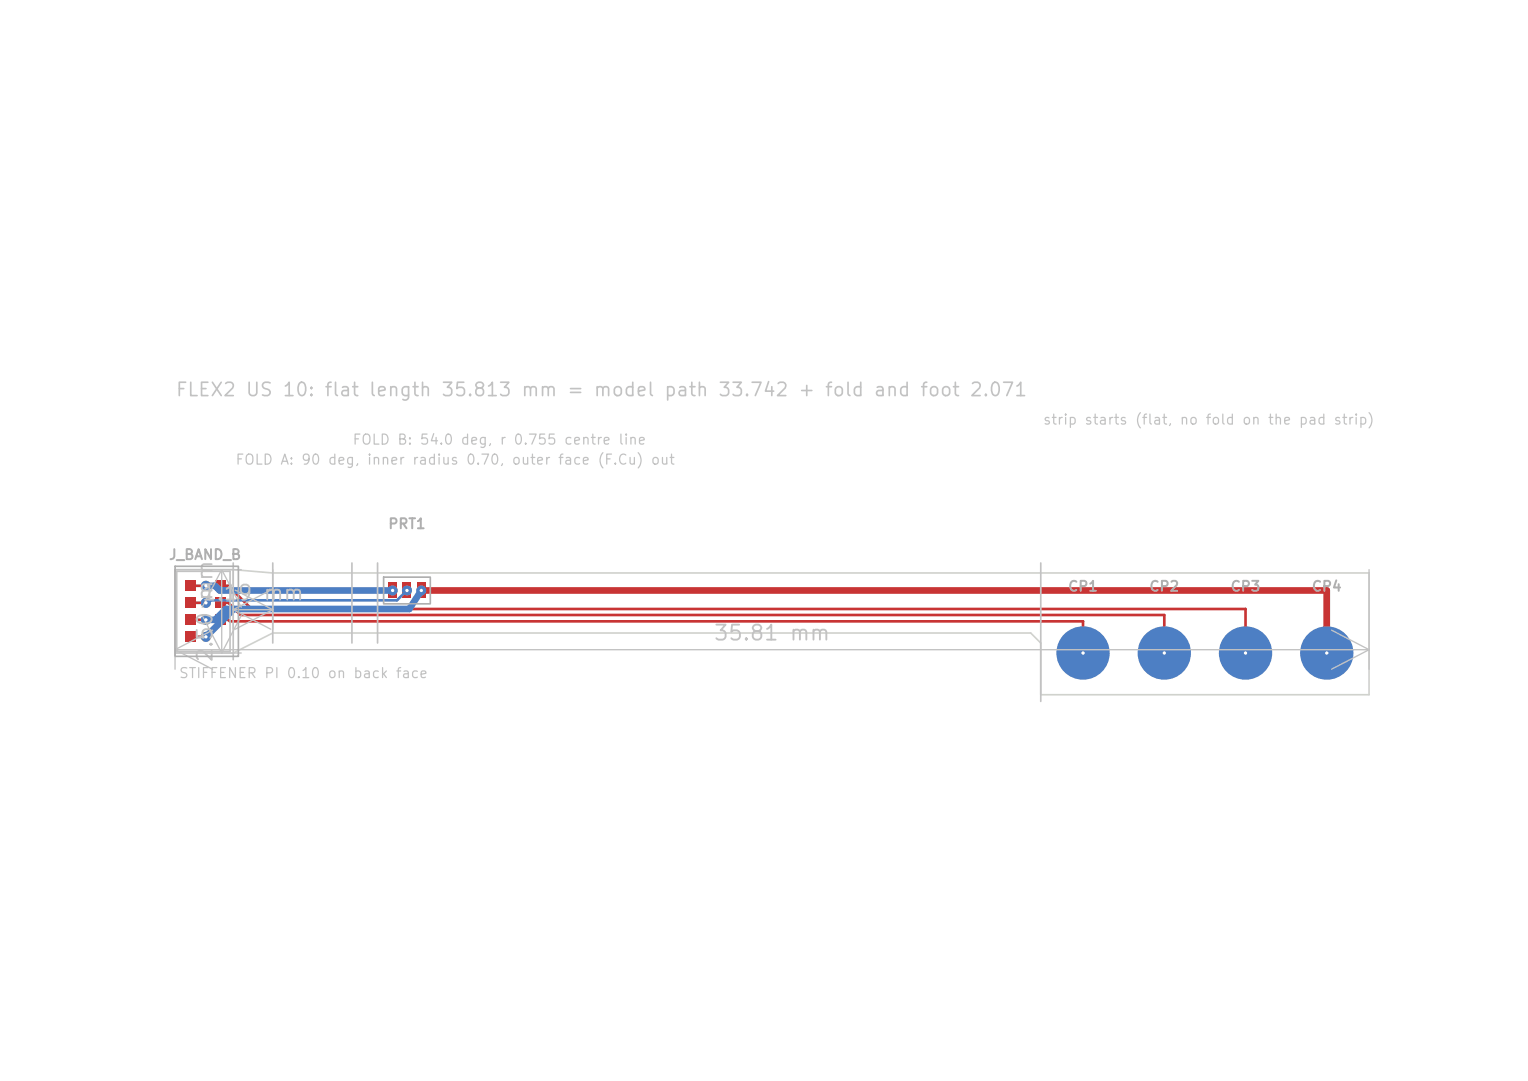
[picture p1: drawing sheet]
<svg xmlns="http://www.w3.org/2000/svg" width="297mm" height="210mm" viewBox="0 0 297 210" stroke-linecap="round" stroke-linejoin="round" font-family="sans-serif">
<defs><g id="words">
<g font-size="2.9" fill="#c2c2c2">
<text x="39" y="117.4">1.19 mm</text>
<text x="138.5" y="125.1">35.81 mm</text>
<text x="42" y="128.9" transform="rotate(-90 42 128.9)">2.50 mm</text>
</g>
<text font-size="2.6" fill="#c2c2c2" x="34" y="77.6">FLEX2 US 10: flat length 35.813 mm = model path 33.742 + fold and foot 2.071</text>
<g font-size="1.9" fill="#c2c2c2">
<text x="202.6" y="83">strip starts (flat, no fold on the pad strip)</text>
<text x="68.4" y="86.9">FOLD B: 54.0 deg, r 0.755 centre line</text>
<text x="45.6" y="90.8">FOLD A: 90 deg, inner radius 0.70, outer face (F.Cu) out</text>
<text x="34.6" y="132.2">STIFFENER PI 0.10 on back face</text>
</g>
<g font-size="1.9" fill="#afafaf">
<text x="75.3" y="103.2">PRT1</text>
<text x="32.7" y="109.2">J_BAND_B</text>
<text x="207.5" y="115.4">CP1</text>
<text x="223.2" y="115.4">CP2</text>
<text x="239" y="115.4">CP3</text>
<text x="254.8" y="115.4">CP4</text>
</g>
</g></defs>
<g fill="#c83434">
<path d="M75.5 113.3h1.7v2.9h-1.7z"/>
<path d="M81 113.3h1.7v2.9h-1.7z"/>
<path d="M78.3 113.3h1.6v2.9h-1.6z"/>
<path d="M36.1 112.8h2v2h-2z"/>
<path d="M36.1 119.4h2v2h-2z"/>
<path d="M36.1 116.1h2v2h-2z"/>
<path d="M42 119.4h1.9v2h-1.9z"/>
<path d="M42 116.1h1.9v2h-1.9z"/>
<path d="M42 112.8h1.9v2h-1.9z"/>
<path d="M36.1 122.7h2v2h-2z"/>
<circle cx="76.3" cy="114.7" r=".97"/>
<circle cx="40" cy="113.8" r=".97"/>
<circle cx="40" cy="120.4" r=".97"/>
<circle cx="257.9" cy="126.9" r=".97"/>
<circle cx="81.9" cy="114.7" r=".97"/>
<circle cx="40" cy="123.7" r=".97"/>
<circle cx="40" cy="117.1" r=".97"/>
<circle cx="79.1" cy="114.7" r=".97"/>
<circle cx="210.5" cy="126.9" r=".97"/>
<circle cx="226.3" cy="126.9" r=".97"/>
<circle cx="242.1" cy="126.9" r=".97"/>
</g>
<path d="M37.1 113.8h2.9M37.1 117.1h2.9M42.9 113.8h1.5l4.5 4.5h193.2v8.6M42.9 117.1h1.5l2.4 2.4h179.5v7.4M37.1 120.4h2.9M37.1 123.7h2.9M42.9 120.4h1.5l.3 .3h165.8v6.2" fill="none" stroke="#c83434" stroke-width=".52"/>
<path d="M82.5 114.7h175.4v12.2" fill="none" stroke="#c83434" stroke-width="1.3"/>
<g fill="#4d7fc4">
<circle cx="257.9" cy="126.9" r="5.2"/>
<circle cx="210.5" cy="126.9" r="5.2"/>
<circle cx="226.3" cy="126.9" r="5.2"/>
<circle cx="242.1" cy="126.9" r="5.2"/>
<circle cx="76.3" cy="114.7" r=".97"/>
<circle cx="40" cy="113.8" r=".97"/>
<circle cx="40" cy="120.4" r=".97"/>
<circle cx="257.9" cy="126.9" r=".97"/>
<circle cx="81.9" cy="114.7" r=".97"/>
<circle cx="40" cy="123.7" r=".97"/>
<circle cx="40" cy="117.1" r=".97"/>
<circle cx="79.1" cy="114.7" r=".97"/>
<circle cx="210.5" cy="126.9" r=".97"/>
<circle cx="226.3" cy="126.9" r=".97"/>
<circle cx="242.1" cy="126.9" r=".97"/>
</g>
<path d="M40 113.8h1.8l.9 .9h33.6M45.4 118.3l-5.4 5.4M81.9 114.7l-2.3 3.6h-35.7l-2.1 2.1h-1.8" fill="none" stroke="#4d7fc4" stroke-width="1.3"/>
<path d="M79.1 114.7l-1.9 1.9h-36.2l-.5 .5h-.5" fill="none" stroke="#4d7fc4" stroke-width=".52"/>
<path d="M34 110.7h11.3l7.7 .6h213.1v23.7h-63.8v-10.1l-1.9-1.9h-147.4l-7.7 3.9h-11.3z" fill="none" stroke="#d0d2cd" stroke-width=".32"/>
<path d="M34.3 111h10.4v15.5h-10.4zM45.3 109.4v18.8M53 109.4v15.5M68.4 109.4v15.5M73.4 109.4v15.5M202.3 109.4v26.9" fill="none" stroke="#c2c2c2" stroke-width=".32"/>
<g fill="none" stroke="#c2c2c2" stroke-width=".26">
<path d="M39.3 119.6l3.8 7.3M43.1 110.7v16.2M43.1 110.7l3.8 7.3M43.1 110.7l-3.8 7.3M45.3 110.7v11.5M45.3 118.4h7.7M45.3 118.4l7.3 3.8M45.7 114.6l7.3 3.8M46.9 110.7h-12.9v19.3M46.9 119.6l-3.8 7.3M52.6 114.6l-7.3 3.8M53 110.7v11.5"/>
<path d="M53 118.4l-7.3 3.8M266.1 110.7v19.3M34 126.9h12.9M34 126.2h232.1M34 126.2l7.3 3.8M41.3 122.4l-7.3 3.8M258.8 122.4l7.3 3.8M266.1 126.2l-7.3 3.8"/>
</g>
<path d="M34 110h12.3v17.5h-12.3zM74.6 112.1h9v5.2h-9z" fill="none" stroke="#afafaf" stroke-width=".32"/>
<g fill="#fff">
<circle cx="76.3" cy="114.7" r=".32"/>
<circle cx="40" cy="113.8" r=".32"/>
<circle cx="40" cy="120.4" r=".32"/>
<circle cx="257.9" cy="126.9" r=".32"/>
<circle cx="81.9" cy="114.7" r=".32"/>
<circle cx="40" cy="123.7" r=".32"/>
<circle cx="40" cy="117.1" r=".32"/>
<circle cx="79.1" cy="114.7" r=".32"/>
<circle cx="210.5" cy="126.9" r=".32"/>
<circle cx="226.3" cy="126.9" r=".32"/>
<circle cx="242.1" cy="126.9" r=".32"/>
</g>
<use href="#words"/>
</svg>
